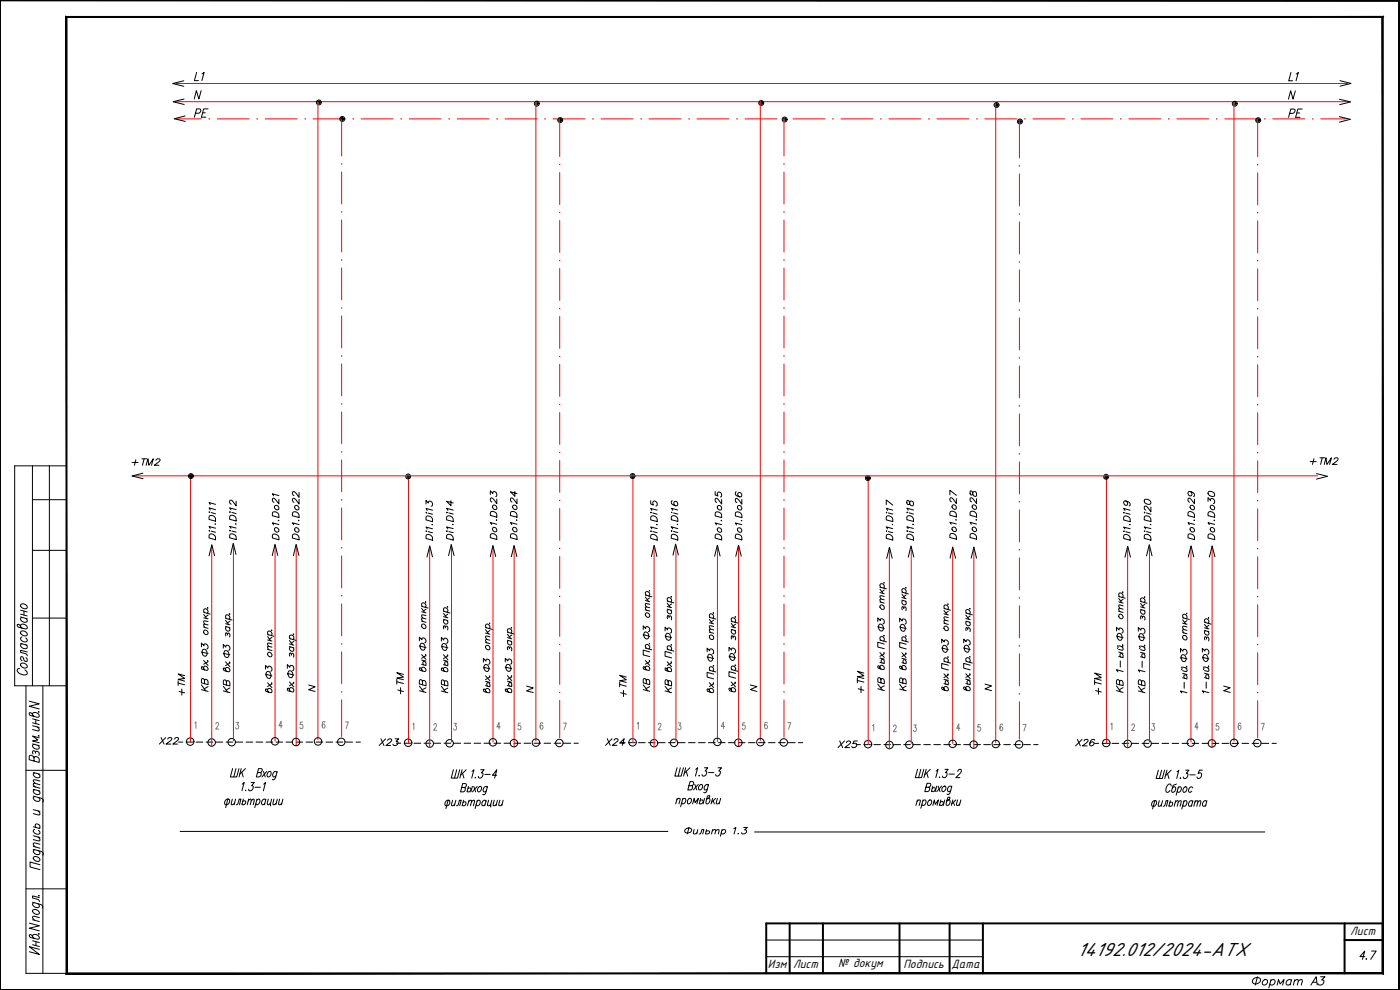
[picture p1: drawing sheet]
<svg xmlns="http://www.w3.org/2000/svg" width="420mm" height="297mm" viewBox="0 0 420 297" stroke-linecap="round" stroke-linejoin="round" font-family="sans-serif">
<defs><g id="words">
<text font-size="7.1" x="374.6" y="297.7">Формат А3</text>
<text font-size="6.2" x="323.3" y="286.9">14192.012/2024-АТХ</text>
<g font-size="5.7">
<text x="57.1" y="25.4">L1</text>
<text x="385.6" y="25.4">L1</text>
<text x="57.1" y="36.3">PE</text>
<text x="385.6" y="36.3">PE</text>
<text x="406.8" y="288.9">4.7</text>
</g>
<g font-size="5.3">
<text x="84.7" y="163.3" transform="rotate(-90 84.7 163.3)">Do1.Do21</text>
<text x="90.7" y="163.3" transform="rotate(-90 90.7 163.3)">Do1.Do22</text>
<text x="223.7" y="163.3" transform="rotate(-90 223.7 163.3)">Do1.Do26</text>
<text x="359.5" y="163" transform="rotate(-90 359.5 163)">Do1.Do29</text>
<text x="365.5" y="163" transform="rotate(-90 365.5 163)">Do1.Do30</text>
<text x="56.4" y="209.9" transform="rotate(-90 56.4 209.9)">+TM</text>
<text x="91.4" y="208.8">N</text>
<text x="122.1" y="209.5" transform="rotate(-90 122.1 209.5)">+TM</text>
<text x="294.2" y="208.5">N</text>
<text x="112.5" y="225.1">X23</text>
<text x="321.7" y="225.1">X26</text>
</g>
<g font-size="4.9">
<text x="38.5" y="140.8">+TM2</text>
<text x="391.9" y="140.4">+TM2</text>
<text x="130.5" y="163.3" transform="rotate(-90 130.5 163.3)">Di1.Di13</text>
<text x="149.9" y="163" transform="rotate(-90 149.9 163)">Do1.Do23</text>
<text x="155.9" y="163" transform="rotate(-90 155.9 163)">Do1.Do24</text>
<text x="204.3" y="163.3" transform="rotate(-90 204.3 163.3)">Di1.Di16</text>
<text x="217.3" y="163.3" transform="rotate(-90 217.3 163.3)">Do1.Do25</text>
<text x="287.9" y="163" transform="rotate(-90 287.9 163)">Do1.Do27</text>
<text x="293.9" y="163" transform="rotate(-90 293.9 163)">Do1.Do28</text>
<text x="260" y="209.2" transform="rotate(-90 260 209.2)">+TM</text>
<text x="331.3" y="209.5" transform="rotate(-90 331.3 209.5)">+TM</text>
<text x="366.2" y="208.8">N</text>
<text x="188.7" y="210.3" transform="rotate(-90 188.7 210.3)">+TM</text>
<text x="46.6" y="224.4">X22</text>
<text x="180.6" y="224.7">X24</text>
<text x="250.1" y="225.4">X25</text>
</g>
<g font-size="4">
<text x="405.2" y="280.7">Лист</text>
<text x="230.4" y="290.6">Изм</text>
<text x="238" y="290.6">Лист</text>
<text x="251.5" y="290.2">№ докум</text>
<text x="271.1" y="290.6">Подпись</text>
<text x="285.5" y="290.4">Дата</text>
</g>
</g></defs>
<!-- layer: 0 -->
<g fill="#000" stroke="#000" stroke-width=".3">
<path d="M0 .2h419.8zM0 .2h419.9z"/>
<path d="M419.8 .2v296.7zM419.9 .2v296.8z"/>
<path d="M.1 .2l-.1 296.8zM0 .2v296.8z"/>
<path d="M19.8 4.9v287.3l.3-.3zM19.8 4.9l.3 .3v286.7zM19.8 4.9l.3 .3 395-.3zM20.1 5.2l395-.3-.3 .3zM415.1 4.9l-.3 .3 .3 287zM414.8 5.2l.3 287-.3-.3zM19.8 292.2h395.3l-.3-.3zM19.8 292.2l.3-.3h394.7z"/>
<path d="M.1 296.9l419.8 .1zM.1 296.9l419.8 .1z"/>
</g>
<!-- layer: RAMKA -->
<g fill="none" stroke="#000" stroke-width=".3">
<path d="M6.2 187.9v-.3a1.13 1.13 0 0 1 1.3-.2 1.13 1.13 0 0 1 .5 1.2l-.4 .1-2.1-.5-.3-.8 .4-.1 1 1.2M6.2 193.1l2 .5M6.2 185.1l2 .6M6.2 183.1l2 .5M6.2 184.3l2 .5M6.3 199.1a1.15 1.15 0 0 1 1.3 0 1.15 1.15 0 0 1 .4 1.2 1.15 1.15 0 0 1-1.2 0 1.15 1.15 0 0 1-.5-1.2zM6.3 189.4a1.15 1.15 0 0 1 1.3 .1 1.15 1.15 0 0 1 .4 1.2 1.15 1.15 0 0 1-1.2-.1 1.15 1.15 0 0 1-.5-1.2zM6.3 181.3a1.15 1.15 0 0 1 1.3 0 1.15 1.15 0 0 1 .4 1.2 1.15 1.15 0 0 1-1.2 0 1.15 1.15 0 0 1-.5-1.2zM6.6 193.2l-.3 .1a1.13 1.13 0 0 0 .6 1.2 1.13 1.13 0 0 0 1.3-.2l-.5-.9M6.6 191.1l-.3 .1a1.11 1.11 0 0 0 .5 1.3 1.11 1.11 0 0 0 1.4-.2l-.5-.9M6.6 185.2l-.3 .2a1.13 1.13 0 0 0 .6 1.2 1.13 1.13 0 0 0 1.3-.2l-.5-.9M7.2 183.3v1.2"/>
<path d="M7.7 197.3a.76 .76 0 0 1 .3 1.2l-.7-.2-.4-1.1-.6-.2a.77 .77 0 0 0 .3 1.2M8.2 195.6l-2-.5v.6l1.8 .6 .2 .5M5.9 200.6h-.3a.79 .79 0 0 0-.4 .9 .79 .79 0 0 0 .7 .6l1.1 .4 1-.2a.9 .9 0 0 0-.5-1.3M8.8 210.4l3 .8-3 .7 3 .8M9.8 214.4v-.3a1.11 1.11 0 0 1 1.3-.2 1.11 1.11 0 0 1 .5 1.2l-.4 .1-2.1-.5-.3-.5 .1-.3a1 1 0 0 1 1 .8l.3 .3M9.8 217.7l2 .6M9.8 215.7l2 .5M9.8 216.9l2 .5M10.8 216v1.2M11.2 218.1l.6 .7-.2 .5-1.8-.4M11.6 213.5v.2l-.1-.1M9.8 223.2l2 .5"/>
<path d="M10 238.9l2.3 .6a.84 .84 0 0 1 .7 .9l-.1 .2M10 236.8l2 .5M10 236l2 .5M10 231.8l2 .5M10.2 227.4l-.6-.7-.5-.1-.3 .4v1l3 .8-.2-1.4-.8-.4-.6 .4v.9M10.2 223.3l-.3 .2a1.13 1.13 0 0 0 .6 1.1 1.13 1.13 0 0 0 1.3-.1v-.4l-.5-.5M10.4 239l-.4 .3a1.23 1.23 0 0 0 2 .8l-.1-.5-.3-.3M10.4 236.9l-.4 .4a1.23 1.23 0 0 0 2 .8l-.1-.6-.3-.2M10.4 231.9l-.4 .3a1.23 1.23 0 0 0 2 .9v-.4l-.4-.5M10.6 225.7l.6-.3a.8 .8 0 0 1 .4 1.3M10.6 226l-.1-.6-.6-.1v.9M11.6 220.7v.2l-.1-.1"/>
<path d="M11.8 221.4l-2-.6 1.5 1.2-1.5 .3 2 .6M12 235.4l-1.8-.4-.2 .4 .6 .7M12 234.3l-1.8-.3-.2 .3 .6 .8M10 257.3a1.13 1.13 0 0 1 1.3-.2 1.13 1.13 0 0 1 .6 1.2l-1.1 .1-.8-.8zM10 254.8l2.3 .6a.84 .84 0 0 1 .7 1l-.1 .2M10 253.9l2 .6M10 250.8l2 .5M10 248.1l2 .5M10 242.9l2 .5M10.4 254.9l-.4 .4a1.19 1.19 0 0 0 .7 1 1.19 1.19 0 0 0 1.3-.2l-.4-.8M10.4 248.8l-.2 .1a1.08 1.08 0 0 0 .5 1.3 1.08 1.08 0 0 0 1.3-.2l-.4-.9M10.8 248.3a.64 .64 0 0 1-.1-1 .64 .64 0 0 1 1 .2l.3 .3-.3 .7"/>
<path d="M11.4 251.1l.6 .7-.1 .5-1.9-.4M11.4 243.3l.6 .7-.1 .5-1.9-.4M12 259.4l-3-.8v1.5l3 .8M12 253.3l-1.8-.4-.2 .5 .6 .7M8.8 277l3 .8-3 .7 3 .8M9.8 270.7l2.7 .9 .3 .3-.1 .5M9.8 276l2 .5M9.9 273a1.11 1.11 0 0 1 1.3 0 1.11 1.11 0 0 1 .4 1.2l-.9 .1a.89 .89 0 0 1-.8-1.3zM10.2 270.8l-.4 .3a1.23 1.23 0 0 0 .7 1.1 1.23 1.23 0 0 0 1.3-.2l-.4-.9M11.6 268.6l.2 .2-.3-.1M11.8 275.3l-1.9-.4-.1 .5 .6 .7M11.8 269.3l-2-.5v.6l1.8 .6 .2 .5"/>
<path d="M9.8 281v-.3a1.26 1.26 0 0 1 2 .8l-.6 .3-2.1-.6-.3-.4 .1-.4a1 1 0 0 1 1 .8l.3 .3M9.8 282.3l2 .5M9.8 283.4l2 .6M10.8 282.6v1.1M11.6 280.1l.2 .1h-.3M11.8 284.8l-3-.8 3 2.4-3-.8"/>
</g>
<!-- layer: 0 -->
<g fill="none" stroke="#000" stroke-width=".3">
<path d="M60.4 27.2l-.7 2.5-.8-2.5-.6 2.5M388.7 27.2l-.6 2.5-.8-2.5-.6 2.5M9.7 139.8v66M14.8 139.8v66M19.9 139.8h-15.5v66h15.5M9.7 149.9h10.2M62.7 159.2h.2zM62.7 153.6l.2 .1zM62.8 154.8a1.29 1.29 0 0 1 1.5 .2 1.29 1.29 0 0 1 .4 1.4l-2-.5zM63.4 159.4l1.3 .3M63.4 153.8l1.3 .4M64.6 157.2l.1 .1-.2-.1"/>
<path d="M64.7 158.5l-2-.5 .4 .6M64.7 152.9l-2-.5 .4 .6M64.7 151.3l-2-.5 .4 .6M68.9 159.2h.2zM68.9 153.6h.2zM69 154.8a1.25 1.25 0 0 1 1.5 .1 1.25 1.25 0 0 1 .4 1.4l-2-.5zM69.6 159.3l1.3 .4M69.6 153.7l1.3 .4M70.8 157.1v.2l-.1-.1M70.9 158.4l-2-.5 .4 .6M70.9 152.9l-2-.5 .4 .6M70.9 150.4v1.4l-1.2-1.6-.4-.1a.66 .66 0 0 0-.4 .6 .66 .66 0 0 0 .5 .6"/>
<path d="M134 159.3l.2 .1zM134 153.7l.2 .1zM134.1 155a1.31 1.31 0 0 1 1.5 .1 1.31 1.31 0 0 1 .4 1.4l-2-.5zM134.7 159.5l1.3 .3M134.7 153.9l1.3 .3M135.3 150.2v1.6l-1.3-1.4 2 .5M135.9 157.3l.1 .1-.2-.1M136 158.6l-2-.5 .4 .6M136 153.1l-2-.6 .4 .6M195.3 159.3l.2 .1zM195.3 150.2v1l.8 .3-.1-.1a.7 .7 0 0 1 .4-1.1 .7 .7 0 0 1 .8 .9l-.1 .5-.3 .1M195.4 153.7v.2z"/>
<path d="M195.5 154.8a1.34 1.34 0 0 1 1.7 1.7l-1.9-.5v-.7zM195.9 159.5l1.3 .3M195.9 153.9l1.3 .4M197.1 157.3v.2v-.1M197.2 158.6l-1.9-.5 .3 .6M197.2 153.1l-1.9-.5 .3 .5M266 159.3l.1 .1zM266 153.7l.1 .1zM266 151.4v-1.4l1.9 1.5M266.1 155a1.29 1.29 0 0 1 1.4 .1 1.29 1.29 0 0 1 .4 1.4l-1.9-.5zM266.6 159.5l1.3 .3M266.6 153.9l1.3 .3"/>
<path d="M267.8 157.3v.2v-.2M267.9 158.6l-1.9-.5 .4 .6M267.9 153.1l-1.9-.6 .4 .6M272.2 159.3h.2zM272.2 153.7h.2zM272.2 154.9a1.31 1.31 0 0 1 1.5 .1 1.31 1.31 0 0 1 .5 1.4l-2-.5zM272.2 150.2v1l.4 .2h.2l.5-1a.77 .77 0 0 1 .8 .5 .77 .77 0 0 1-.3 .9l-.7-.5-.3-.9zM272.8 159.5l1.4 .3M272.8 153.9l1.4 .3M274 157.3l.2 .1-.3-.1M274.2 158.6l-2-.5 .3 .6M274.2 153l-2-.5 .3 .6"/>
<path d="M337.2 159.3l.2 .1zM337.2 153.8h.2zM337.3 155a1.29 1.29 0 0 1 1.5 .1 1.29 1.29 0 0 1 .4 1.4l-2-.5zM337.9 150.3a.66 .66 0 0 1 .5 .7 .66 .66 0 0 1-.6 .6l-.5-.4v-.7a1.17 1.17 0 0 1 1.3 0 1.17 1.17 0 0 1 .5 1.3h-.2M337.9 159.5l1.3 .4M337.9 154l1.3 .3M339.1 157.3v.2l-.1-.1M339.2 158.7l-2-.6 .4 .6M339.2 153.1l-2-.5 .4 .6M343.4 159.3l.2 .1zM343.4 153.7l.2 .1zM343.5 155a1.31 1.31 0 0 1 1.5 .1 1.31 1.31 0 0 1 .4 1.4l-2-.5z"/>
<path d="M343.5 149.9a1.17 1.17 0 0 1 1.3 .1 1.17 1.17 0 0 1 .5 1.2 1.17 1.17 0 0 1-1.3 0 1.17 1.17 0 0 1-.5-1.3zM344.1 159.5l1.3 .3M344.1 153.9l1.3 .4M345.3 157.3l.1 .1-.2-.1M345.4 158.6l-2-.5 .4 .6M345.4 152.1v1.5l-.9-1.3-.7-.5a.66 .66 0 0 0-.4 .7 .66 .66 0 0 0 .5 .6M9.7 165.1h10.2M62.8 160.4a1.27 1.27 0 0 1 1.5 .1 1.27 1.27 0 0 1 .4 1.5l-2-.6zM69 160.4a1.28 1.28 0 0 1 1.5 .1 1.28 1.28 0 0 1 .4 1.4l-2-.5zM134.1 160.6a1.28 1.28 0 0 1 1.5 0 1.28 1.28 0 0 1 .4 1.4l-2-.5zM193.7 179.1l.9 1.3M193.7 178.5l1.9 .6"/>
<path d="M194 178.6a.65 .65 0 0 1-.1-1.1 .65 .65 0 0 1 1 .5l.1 .5-.3 .3M194.9 177.2v.2l-.1-.2M195 179.4l-.8 .5M195.4 160.6a1.27 1.27 0 0 1 1.5 0 1.27 1.27 0 0 1 .3 1.5l-1.9-.6zM201.5 179v.2l-.1-.1M264.1 177.8l1.3 .4M264.1 176.8l.9 1.2M264.1 176.2l2 .5M264.4 176.3a.63 .63 0 0 1-.1-1.1 .63 .63 0 0 1 1 .4l.1 .5-.3 .4M265.3 174.8v.2l-.1-.1M265.4 180l-1.2-.3-.1 .4 .4 .6M265.4 179l-1.2-.3-.1 .4 .4 .6"/>
<path d="M265.4 177l-.7 .5M266.2 160.4a1.34 1.34 0 0 1 1.7 1.6l-1.9-.5v-.7zM270.7 179.3l1.2 .3M270.7 178.3l.9 1.2M270.7 177.7l1.9 .5M270.9 177.7l-.2-.4a.7 .7 0 0 1 1.1-.5 .7 .7 0 0 1-.1 1.2M271.9 176.3v.2l-.1-.2M271.9 178.5l-.7 .5M272.2 160.5a1.29 1.29 0 0 1 1.5 .1 1.29 1.29 0 0 1 .5 1.4l-2-.5zM335.7 179.6l1 1.2M335.7 179l2 .5M336 179.1a.63 .63 0 0 1-.1-1.1 .63 .63 0 0 1 1 .4 .56 .56 0 0 1-.1 .9"/>
<path d="M336.9 177.6l.2 .1h-.3M337.1 179.8l-.8 .5M337.3 160.6a1.26 1.26 0 0 1 1.5 .1 1.26 1.26 0 0 1 .4 1.4l-2-.5zM343.5 160.6a1.29 1.29 0 0 1 1.5 0 1.29 1.29 0 0 1 .4 1.5l-2-.6zM343.5 179.1v.2l-.1-.2M9.7 185.4h10.2M60.5 194.1v-1.2l.7 .8v-.3a.77 .77 0 0 1 1.1 .2 .77 .77 0 0 1-.2 1.1M60.5 195.6l1.9 .5M60.8 195a1.02 1.02 0 0 1 1.3 .3 1.02 1.02 0 0 1 0 1.2 .8 .8 0 0 1-1 .2 .8 .8 0 0 1-.4-.8zM61.1 198.2l1.3 1.5M61.1 188.2l1.3 .3M61.1 185.4l1.3 .3"/>
<path d="M61.1 184.3l1 1.3M61.1 183.7l2 .6M61.2 189.2a.74 .74 0 0 1 1 .1 .74 .74 0 0 1-.1 1.1l-.7-.2-.3-.5zM61.4 183.8a.63 .63 0 0 1-.1-1.1 .63 .63 0 0 1 1 .4 .56 .56 0 0 1-.2 .9M62.3 198.2l.1 .2-.2-.1M62.3 182.3l.1 .1h-.2M62.4 187.5l-1.2-.2-.1 .3 .4 .7M62.4 186.5l-1.2-.2-.1 .4 .4 .6M62.4 198.5l-1.3 .8M62.4 184.6l-.7 .5M67 194.5v-1.1l.8 .8v-.3a.75 .75 0 0 1 1.1 .1 .75 .75 0 0 1-.3 1.1M67 196l2 .5"/>
<path d="M67.4 195.4a1.05 1.05 0 0 1 1.3 .6 1.05 1.05 0 0 1-.5 1.3 1.33 1.33 0 0 1-.8-1.9zM67.7 198.6l1.3 1.5M67.7 187.9l1.3 .4M67.7 187.1l1.3 .4M67.7 186.1l.9 1.3M67.7 185.5l1.9 .5M67.9 188a.71 .71 0 0 0 0 1.2 .71 .71 0 0 0 1.1-.5l-.3-.5M67.9 185.6a.63 .63 0 0 1 0-1.1 .63 .63 0 0 1 1 .4l.1 .6-.3 .3M68.2 190.2l.2-.2 .4 .1 .2 .3-.1 .7M68.2 190.5v-.5l-.4-.1v.9M68.9 198.6l.1 .1h-.2M68.9 184.1l.1 .2-.2-.1"/>
<path d="M69 199l-1.3 .7M69 186.4l-.8 .5M80.3 194.8l1.3 .4M80.3 192l1.3 .3M80.3 191l.9 1.3M80.3 190.4l2 .5M80.6 190.5a.65 .65 0 0 1-.1-1.1 .65 .65 0 0 1 1 .4l.1 .6-.3 .3M81.5 189v.2l-.1-.1M81.6 194.2l-1.2-.2-.1 .3 .4 .6M81.6 193.2l-1.2-.3-.1 .4 .4 .7M81.6 191.2l-.7 .6M86.9 194l1.3 .4"/>
<path d="M86.9 193.2l1.3 .4M86.9 192.2l.9 1.2M86.9 191.6l2 .5M87.2 194.1a.7 .7 0 0 0-.1 1.2 .7 .7 0 0 0 1.1-.5l-.3-.5M87.2 191.7a.63 .63 0 0 1-.1-1.1 .63 .63 0 0 1 1 .4l.1 .5-.3 .4M87.5 196.3l.3-.3 .2 .2 .1 1M87.5 196.6l-.2-.5-.3-.2v1M88.1 190.2v.2l-.1-.1M88.2 192.4l-.7 .5M125.9 192.3v-1.1l.7 .8v-.3a.75 .75 0 0 1 1.1 .1 .75 .75 0 0 1-.2 1.1M125.9 193.8l1.9 .5M126.2 193.2a1.01 1.01 0 0 1 1.2 .3 1.01 1.01 0 0 1 .1 1.2 .79 .79 0 0 1-1 .3 .79 .79 0 0 1-.4-1z"/>
<path d="M126.5 199.3l1.3 .4M126.5 198l1.3 .4M126.5 196.4l1.3 1.5M126.5 186.4l1.3 .3M126.5 183.5l1.3 .4M126.5 182.5l1 1.3M126.5 181.9l2 .5M126.8 182a.63 .63 0 0 1-.1-1 .63 .63 0 0 1 1 .3l.1 .6-.2 .3M127.1 199.5l-.2-.7a.47 .47 0 0 1 .5-.4 .47 .47 0 0 1 .4 .6l-.2 .6M127.7 196.4l.1 .1h-.2M127.7 180.5l.1 .2-.2-.1M127.8 185.7l-1.2-.2-.1 .4 .4 .6"/>
<path d="M127.8 184.7l-1.2-.2-.1 .4 .4 .5M127.8 196.8l-1.3 .7M127.8 182.8l-.7 .5M132.5 192.3v-1.1l.7 .9v-.4a.77 .77 0 0 1 1.1 .2 .77 .77 0 0 1-.3 1.1M132.5 193.9l1.9 .5M132.8 193.2a1.05 1.05 0 0 1 1.3 .7 1.05 1.05 0 0 1-.5 1.3 1.33 1.33 0 0 1-.8-2zM133.1 199.4l1.3 .4M133.1 198.1l1.3 .3M133.1 196.5l1.3 1.4M133.1 185.8l1.3 .4M133.1 185l1.3 .4M133.1 184l.9 1.3"/>
<path d="M133.1 183.4l1.9 .5M133.4 185.9a.7 .7 0 0 0-.1 1.2 .7 .7 0 0 0 1.1-.5l-.3-.5M133.4 183.5a.65 .65 0 0 1-.1-1.1 .65 .65 0 0 1 1 .4l.1 .6-.3 .3M133.6 199.5l-.1-.6a.47 .47 0 0 1 .5-.4 .47 .47 0 0 1 .4 .5l-.2 .7M133.6 188.1l.4-.3 .3 .3v.9M133.6 188.4l-.2-.7a.66 .66 0 0 0-.2 1M134.3 196.5v.2l-.1-.1M134.3 182v.2l-.1-.1M134.4 196.8l-1.3 .8M134.4 184.3l-.8 .5M145.1 198.7v-1.1l.7 .8v-.3a.75 .75 0 0 1 1.2 .1 .75 .75 0 0 1-.4 1.1M145.5 199.5a1.07 1.07 0 0 1 1.2 .6 1.07 1.07 0 0 1-.3 1.4 1.19 1.19 0 0 1-1.1-.7 1.19 1.19 0 0 1 .2-1.3z"/>
<path d="M145.7 192.8l1.3 .3M145.7 189.9l1.3 .4M145.7 188.9l.9 1.3M145.7 188.3l2 .5M146 188.4a.6 .6 0 0 1-.2-1 .6 .6 0 0 1 1 .1l.2 .4-.2 .7M146.9 186.9l.1 .2-.1-.1M147 192.1l-1.2-.2-.1 .4 .4 .6M147 191.1l-1.2-.2-.1 .3 .4 .6M147 189.2l-.7 .5M151.6 198.6v-1.1l.8 .8v-.3a.75 .75 0 0 1 1.1 .1 .75 .75 0 0 1-.3 1.1M152 199.5a1.01 1.01 0 0 1 1.2 .3 1.01 1.01 0 0 1 0 1.3 .81 .81 0 0 1-.9 .2 .81 .81 0 0 1-.5-.9zM152.3 192.1l1.3 .4"/>
<path d="M152.3 191.3l1.3 .4M152.3 190.3l.9 1.2M152.3 189.7l2 .5M152.6 192.2a.7 .7 0 0 0-.1 1.2 .7 .7 0 0 0 1.1-.5l-.3-.5M152.6 189.8a.63 .63 0 0 1-.1-1.1 .63 .63 0 0 1 1 .4l.1 .5-.3 .4M152.9 194.4l.1-.3 .4 .2 .1 1M152.9 194.7l-.1-.5-.4-.1v.9M153.5 188.3v.2l-.1-.1M153.6 190.5l-.7 .5M193 188.9v-1.1l.8 .8v-.3a.75 .75 0 0 1 1.1 .1 .75 .75 0 0 1-.3 1.1M193 190.4l2 .6M193.4 189.8a1 1 0 0 1 1.2 .3 1 1 0 0 1 0 1.2 .79 .79 0 0 1-1 .3 .79 .79 0 0 1-.4-.9z"/>
<path d="M193.7 198.2l1.3 1.4M193.7 194.4l1.9 .6M193.7 183l1.3 .3M193.7 180.2l1.3 .3M193.8 184.1a.7 .7 0 0 1 1 .1 .7 .7 0 0 1-.4 1l-.6-.5zM194 194.5a.6 .6 0 0 1-.3-.9 .6 .6 0 0 1 1 0l.3 .5-.3 .6M194.9 198.2v.2l-.1-.1M194.9 193v.2l-.1-.1M195 195.6l-2-.5v1.4l2 .5M195 182.4l-1.2-.3-.1 .4 .4 .6M195 181.3l-1.2-.2-.1 .4 .4 .6M195 198.5l-1.3 .8"/>
<path d="M199.6 189.3v-1.1l.7 .8v-.3a.77 .77 0 0 1 1.2 .1 .77 .77 0 0 1-.3 1.1M199.6 190.8l1.9 .5M200 190.2a.97 .97 0 0 1 1.1 .2 .97 .97 0 0 1 .2 1.1 .72 .72 0 0 1-.8 .6 .72 .72 0 0 1-.6-.7l-.1-.7zM200.2 198.6l1.3 1.5M200.2 194.8l2 .6M200.2 182.8l1.3 .3M200.2 182l1.3 .3M200.2 181l1 1.2M200.2 180.4l2 .5M200.5 194.9a.61 .61 0 0 1-.2-1 .61 .61 0 0 1 1 .1l.2 .5-.2 .6M200.5 182.9a.71 .71 0 0 0 0 1 .71 .71 0 0 0 1-.1l-.2-.7M200.5 180.4a.61 .61 0 0 1-.2-.9 .61 .61 0 0 1 1 0l.2 .5-.2 .6"/>
<path d="M200.8 185.1l.2-.3 .4 .1 .1 1.1M200.8 185.4l-.3-.7a.66 .66 0 0 0-.2 1M201.5 198.6v.2l-.1-.1M201.5 193.4v.2l-.1-.1M201.5 196l-1.9-.6v1.5l1.9 .5M201.5 198.9l-1.3 .8M201.5 181.2l-.7 .5M212.2 195.6v-1.1l.8 .8v-.3a.75 .75 0 0 1 1.1 .1 .75 .75 0 0 1-.3 1.1M212.2 197.1l2 .5M212.6 196.5a1.01 1.01 0 0 1 1.2 .3 1.01 1.01 0 0 1 0 1.2 .79 .79 0 0 1-1 .3 .79 .79 0 0 1-.4-1zM212.9 189.7l1.3 .3M212.9 186.8l1.3 .4"/>
<path d="M212.9 185.8l.9 1.3M212.9 185.2l1.9 .5M213.1 185.3a.6 .6 0 0 1-.1-.9 .6 .6 0 0 1 .9 0l.3 .5-.3 .6M214.1 199.7v.2l-.1-.1M214.1 183.8v.3l-.1-.2M214.2 189l-1.2-.2-.1 .4 .3 .6M214.2 188l-1.2-.2-.1 .4 .3 .6M214.2 186.1l-.8 .5M218.8 195.4v-1.1l.7 .8v-.4a.77 .77 0 0 1 1.2 .2 .77 .77 0 0 1-.3 1.1M218.8 196.9l2 .5M219.2 196.2a1.05 1.05 0 0 1 1.2 .7 1.05 1.05 0 0 1-.5 1.3 1.33 1.33 0 0 1-.7-2zM219.5 188.8l1.3 .4"/>
<path d="M219.5 188l1.3 .4M219.5 187l.9 1.3M219.5 186.4l1.9 .5M219.7 188.9a.69 .69 0 0 0 0 1.2 .69 .69 0 0 0 1.1-.5l-.3-.5M219.7 186.5a.63 .63 0 0 1-.1-1.1 .63 .63 0 0 1 1 .4l.2 .6-.3 .3M220 191.1l.2-.2 .4 .1 .2 .3-.2 .7M220 191.4l-.1-.5-.4-.1v.9M220.6 199.5l.2 .1h-.2M220.6 185l.2 .2-.2-.1M220.8 187.3l-.8 .5M263.4 186.5v-1.1l.8 .8v-.3a.74 .74 0 0 1 1.1 .2 .74 .74 0 0 1-.3 1M263.4 188l2 .6"/>
<path d="M264 187.3a1.11 1.11 0 0 1 1.1 .8 1.11 1.11 0 0 1-.6 1.2 1.25 1.25 0 0 1-.5-2zM264.1 198.7l1.3 .4M264.1 197.4l1.3 .4M264.1 195.8l1.3 1.5M264.1 192.1l2 .5M264.1 180.6l1.3 .4M264.4 192.1a.63 .63 0 0 1-.1-1 .63 .63 0 0 1 1 .4l.1 .5-.3 .3M264.4 181.5a.7 .7 0 0 1 1 .5 .7 .7 0 0 1-.7 .8l-.5-.4a.53 .53 0 0 1 .2-.9zM264.7 198.9l-.2-.8 .3-.3 .6 .6-.2 .6M265.3 195.8v.2l-.1-.1M265.3 190.7v.2l-.1-.2M265.4 193.2l-2-.5v1.4l2 .5"/>
<path d="M265.4 196.2l-1.3 .7M270 186.6v-1.1l.8 .8v-.3a.75 .75 0 0 1 1.1 .1 .75 .75 0 0 1-.3 1.1M270 188.1l1.9 .5M270.4 187.5a1.01 1.01 0 0 1 1.2 .3 1.01 1.01 0 0 1 0 1.2 .79 .79 0 0 1-1 .3 .79 .79 0 0 1-.4-.9zM270.7 198.8l1.2 .4M270.7 197.5l1.2 .4M270.7 195.9l1.2 1.4M270.7 192.1l1.9 .5M270.7 180.1l1.2 .4M270.9 192.2a.63 .63 0 0 1 0-1 .63 .63 0 0 1 1 .3v.6l-.2 .3M270.9 180.2a.7 .7 0 0 0 0 1.2 .7 .7 0 0 0 1-.6l-.2-.4M271.2 199l-.2-.7a.47 .47 0 0 1 .6-.4 .47 .47 0 0 1 .3 .5l-.1 .7"/>
<path d="M271.2 182.4l.2-.3 .4 .1 .1 1M271.2 182.7l-.1-.6-.3-.1v1M271.9 195.9v.2l-.1-.1M271.9 190.7v.3l-.1-.2M271.9 193.3l-1.9-.5v1.4l1.9 .5M271.9 196.2l-1.2 .8M282.6 192.9v-1.1l.8 .8v-.3a.75 .75 0 0 1 1.1 .1 .75 .75 0 0 1-.3 1.1M282.6 194.4l2 .5M283 193.8a1.01 1.01 0 0 1 1.2 .3 1.01 1.01 0 0 1 0 1.3 .79 .79 0 0 1-1 .2 .79 .79 0 0 1-.4-.9zM283.3 198.4l1.9 .6M283.3 187l1.3 .4M283.3 184.2l1.3 .3"/>
<path d="M283.3 183.2l.9 1.2M283.3 182.6l1.9 .5M283.6 198.5a.65 .65 0 0 1-.1-1.1 .65 .65 0 0 1 1 .5l.1 .5-.3 .3M283.6 182.6a.63 .63 0 0 1-.1-1.1 .63 .63 0 0 1 1 .5l.1 .5-.3 .3M284.5 197v.3l-.1-.2M284.5 181.2v.2l-.1-.1M284.6 199.6l-2-.5v1.4l2 .5M284.6 186.3l-1.2-.2-.1 .4 .4 .6M284.6 185.3l-1.2-.2-.1 .4 .4 .6M284.6 183.4l-.8 .5M289.2 192.9v-1.1l.7 .8v-.3a.75 .75 0 0 1 1.2 .1 .75 .75 0 0 1-.3 1.1M289.2 194.4l2 .5"/>
<path d="M289.6 193.8a1 1 0 0 1 1.2 .3 1 1 0 0 1 0 1.2 .79 .79 0 0 1-1 .3 .79 .79 0 0 1-.4-1zM289.9 198.4l1.9 .6M289.9 186.4l1.3 .3M289.9 185.6l1.3 .3M289.9 184.6l.9 1.2M289.9 183.9l1.9 .6M290.2 198.5l-.3-.3a.62 .62 0 0 1 .4-.9 .62 .62 0 0 1 .8 .5l.1 .6-.3 .3M290.2 186.4a.7 .7 0 0 0-.1 1.2 .7 .7 0 0 0 1.1-.5l-.3-.5M290.2 184a.6 .6 0 0 1-.3-.9 .6 .6 0 0 1 1 0l.3 .5-.3 .6M290.4 188.6l.4-.3 .2 .2 .1 1M290.4 189l-.1-.6-.4-.1v.9M291.1 197v.2l-.1-.1"/>
<path d="M291.1 182.5v.2l-.1-.1M291.2 199.6l-2-.6v1.5l2 .5M291.2 184.8l-.8 .5M335.1 189.3v-1.1l.7 .8v-.3a.75 .75 0 0 1 1.1 .1 .75 .75 0 0 1-.2 1.1M335.1 190.8l2 .6M335.4 193.7l.1 .4-.1 .4M335.4 190.2a1.01 1.01 0 0 1 1.3 .3 1.01 1.01 0 0 1 0 1.3 .79 .79 0 0 1-1 .2 .79 .79 0 0 1-.4-.9zM335.7 197l1.4 .3M335.7 195.7l1.4 .3M335.7 193.7l1.4 .4M335.7 183.4l1.4 .4M335.7 180.6l1.4 .4"/>
<path d="M335.8 184.5a.69 .69 0 0 1 1.1 .2 .69 .69 0 0 1-.4 1l-.7-.5zM336.2 198.3v1.8M336.3 197.1l-.2-.3 .2-.7a.69 .69 0 0 1 .7 .4 .69 .69 0 0 1-.2 .8M336.7 194l.4 .6-.2 .5-1.2-.3M336.9 193.4l.2 .2-.3-.1M337.1 182.8l-1.3-.3-.1 .4 .4 .6M337.1 181.8l-1.3-.3-.1 .4 .4 .6M341.6 189.4v-1.1l.8 .8v-.3a.75 .75 0 0 1 1.1 .1 .75 .75 0 0 1-.3 1.1M341.6 190.9l2 .5M341.9 193.8l.2 .4-.2 .4M342 190.3a1.01 1.01 0 0 1 1.2 .3 1.01 1.01 0 0 1 0 1.2 .79 .79 0 0 1-.9 .3 .79 .79 0 0 1-.5-.9zM342.3 197l1.3 .4"/>
<path d="M342.3 195.7l1.3 .4M342.3 193.8l1.3 .4M342.3 182.9l1.3 .3M342.3 182.1l1.3 .3M342.3 181l.9 1.3M342.3 180.5l2 .5M342.6 183a.7 .7 0 0 0-.1 1.1 .7 .7 0 0 0 1.1-.5l-.3-.4M342.6 180.5l-.2-.2a.62 .62 0 0 1 .3-.9 .62 .62 0 0 1 .8 .5l.1 .5-.3 .3M342.8 198.4v1.8M342.9 197.2l-.2-.7a.48 .48 0 0 1 .5-.4 .48 .48 0 0 1 .4 .6l-.2 .6M342.9 185.2l.3-.3 .3 .3v.8M342.9 185.4l-.3-.6a.66 .66 0 0 0-.2 .9"/>
<path d="M343.2 194l.4 .7-.1 .4-1.2-.2M343.5 193.5v.2l-.1-.1M343.6 181.3l-.7 .5M354.3 195.7v-1.1l.7 .8v-.3a.76 .76 0 0 1 1.2 .1 .76 .76 0 0 1-.3 1.1M354.3 197.2l1.9 .5M354.8 196.5a1.11 1.11 0 0 1 1.1 .8 1.11 1.11 0 0 1-.5 1.2 1.22 1.22 0 0 1-.6-2zM354.9 189.8l1.3 .3M354.9 187l1.3 .3M354.9 186l1 1.2M354.9 185.4l2 .5M355.2 185.4a.61 .61 0 0 1-.2-.9 .61 .61 0 0 1 1 0l.2 .5-.2 .6M356.2 199.8v.3l-.1-.2"/>
<path d="M356.2 184l-.1 .1M356.2 189.1l-1.2-.2-.1 .4 .4 .6M356.2 188.1l-1.2-.2-.1 .4 .4 .6M356.2 186.2l-.7 .5M360.8 195.7v-1.2l.8 .9v-.3a.75 .75 0 0 1 1.1 .1 .75 .75 0 0 1-.2 1.1M360.8 197.2l2 .5M361.2 196.6a1.01 1.01 0 0 1 1.2 .3 1.01 1.01 0 0 1 .1 1.2 .81 .81 0 0 1-1 .2 .81 .81 0 0 1-.5-.9zM361.5 189.2l1.3 .3M361.5 188.4l1.3 .3M361.5 187.4l1 1.2M361.5 186.7l2 .6M361.8 189.2a.7 .7 0 0 0-.1 1.2 .7 .7 0 0 0 1.1-.5l-.3-.5"/>
<path d="M361.8 186.8l-.2-.3a.54 .54 0 0 1 0-.6 .54 .54 0 0 1 .6-.2l.6 .7-.3 .6M362.1 191.4l.1-.2 .4 .1 .1 1M362.1 191.8l-.1-.6-.4-.1v.9M362.7 199.8v.2l-.1-.1M362.7 185.3v.2l-.1-.1M362.8 187.6l-.7 .5M7.8 205.8v86.2h12.2M12.9 205.8v86.2M60.5 205.5l1.3 1.8M60.5 206.9l1.9 .6M61.1 200.5a.53 .53 0 0 1 .6-.7 .7 .7 0 0 1 .7 .5 .7 .7 0 0 1-.3 .9l-1.4-.4-.2-.7 .4 .1 .5 .8M61.4 204.2l-.2-.4-.4-.2-.3 .1v1.2l1.9 .5v-.9l-.6-.7-.3 .1-.1 1.2"/>
<path d="M62.4 206l-1.1 .7M67 205.9l1.3 1.8M67 207.3l2 .5M67.7 200.9a.66 .66 0 0 1 .7-.6 .66 .66 0 0 1 .6 .6v.4l-.4 .3-1.4-.4-.2-.7 .3-.1 .6 1M67.9 204.6l-.1-.4-.6-.2-.2 .4v.9l2 .5-.1-1.2-.6-.4-.4 .4v1M69 206.4l-1.1 .6M79.7 200.7v-1.1l.7 .8v-.3a.75 .75 0 0 1 1.1 .2 .75 .75 0 0 1-.3 1.1M79.7 202.3l1.9 .5M80.2 201.5a1.11 1.11 0 0 1 1.1 .8 1.11 1.11 0 0 1-.5 1.3 1.22 1.22 0 0 1-.6-2.1zM80.3 207.2a.7 .7 0 0 1 1-.6 .7 .7 0 0 1 .1 1.2l-1.6-.3-.1-.7h.4l.5 .9M80.3 204.9l1.3 1.4M81.5 204.9v.2l-.1-.1"/>
<path d="M81.6 205.2l-1.3 .8M86.2 200.5v-1.1l.8 .8v-.3a.75 .75 0 0 1 1.1 .2 .75 .75 0 0 1-.3 1.1M86.2 202l2 .6M86.6 201.5a.99 .99 0 0 1 1.2 .2 .99 .99 0 0 1 0 1.3 .79 .79 0 0 1-1 .2 .79 .79 0 0 1-.4-.9zM86.9 207a.65 .65 0 0 1 1-.5 .65 .65 0 0 1-.1 1.1l-1.4-.4-.2-.6 .3-.2 .7 1.1M86.9 204.6l1.3 1.5M88.1 204.7v.2l-.1-.1M88.2 205l-1.3 .8M125.9 205.9l1.3 1.7M125.9 207.2l1.9 .6M126.5 200.9v-.3a.67 .67 0 0 1 1.1-.1 .67 .67 0 0 1-.1 1l-1.4-.4-.2-.6h.4l.5 .8M126.8 204.6l-.4-.7h-.3l-.2 1.3 1.9 .6-.1-1.3-.5-.3-.4 .4v.9"/>
<path d="M127.8 206.4l-1.1 .6M132.5 205.9l1.2 1.8M132.5 207.3l1.9 .5M133.1 200.9a.69 .69 0 0 1 1-.5 .69 .69 0 0 1 .1 1.1l-1.6-.3-.1-.7 .4 .1 .5 .8M133.4 204.6l-.2-.4-.6-.2-.1 1.3 1.9 .5-.1-1.2-.3-.3-.5 .1-.1 1.2M134.4 206.4l-1.1 .6M145.1 200.2l1.9 .5M145.7 207.2a.65 .65 0 0 1 1-.4 .65 .65 0 0 1-.1 1.1l-1.4-.4-.1-.6h.4l.5 .8M145.7 205.7l1.3 .4M145.7 204.4l1.3 .4M145.7 202.8l1.3 1.4M146.3 205.9l-.2-.8 .4-.3 .5 .5-.1 .7"/>
<path d="M146.9 202.8v.2v-.1M147 203.1l-1.3 .8M151.6 200.1l2 .5M152.3 207.2a.66 .66 0 0 1 1-.5 .66 .66 0 0 1-.1 1.1l-1.4-.3-.2-.7h.5l.5 .9M152.3 204.4l1.3 .3M152.3 205.7l1.3 .3M152.3 202.7l1.3 1.5M152.9 205.8l-.2-.6a.47 .47 0 0 1 .5-.5 .47 .47 0 0 1 .4 .6l-.2 .7M153.5 202.8v.2l-.1-.2M153.6 203.1l-1.3 .8M158 205.9l2 .5-2 .9 2 .5M193 205.5l1.4 1.7"/>
<path d="M193 206.9l2 .5M193.7 200.5a.7 .7 0 0 1 1-.5 .7 .7 0 0 1 .1 1.1l-1.6-.3-.1-.7h.4l.5 .9M194 204.2l-.4-.6h-.4l-.2 1.3 2 .5-.1-1.2-.5-.4-.3 .1-.1 1.2M195 206l-1.2 .6M199.6 205.9l1.3 1.7M199.6 207.3l1.9 .5M200.2 200.9a.52 .52 0 0 1 .2-.6 .52 .52 0 0 1 .6 0l.5 .6-.1 .6-1.6-.3-.2-.7 .5 .1 .4 .8M200.5 204.6l-.3-.6h-.4l-.2 1.3 1.9 .5v-1.3l-.6-.3-.3 .1-.1 1.2M201.5 206.4l-1.1 .6M212.9 207.2a.68 .68 0 0 1 .9-.7 .68 .68 0 0 1 .4 1l-.4 .3-1.4-.3-.2-.7 .3-.1 .6 1M212.9 204.8l1.3 1.5M212.9 201.1l1.9 .5"/>
<path d="M213.1 201.2a.63 .63 0 0 1 0-1.1 .63 .63 0 0 1 1 .4l.1 .6-.3 .3M214.1 204.9v.2l-.1-.1M214.2 202.3l-2-.6v1.4l2 .6M214.2 205.2l-1.3 .8M219.5 207a.66 .66 0 0 1 .6-.7 .66 .66 0 0 1 .7 .7l-.2 .5-.2 .1-1.4-.4-.2-.6 .3-.2 .6 1M219.5 204.6l1.3 1.5M219.5 200.9l1.9 .5M219.7 200.9a.6 .6 0 0 1-.2-.9 .6 .6 0 0 1 1 .1l.1 .2a.53 .53 0 0 1-.1 .9M220.6 204.7l.2 .1-.2-.1M220.8 202l-2-.5v1.4l2 .6M220.8 205l-1.3 .7M225.2 205.5l2 .5-2 .9 2 .6"/>
<path d="M263.4 205.3l1.4 1.7M263.4 206.7l2 .5M264.1 200.3v-.3a.68 .68 0 0 1 1-.2 .68 .68 0 0 1-.1 1.1l-1.4-.4-.1-.7 .4 .1 .5 .8M264.4 204l-.2-.5-.6-.1-.2 1.2 2 .6-.1-1.3-.5-.3-.3 .1-.1 1.2M265.4 205.8l-1.1 .6M270 205.3l1.3 1.8M270 206.7l1.9 .5M270.7 200.3a.65 .65 0 0 1 1-.4 .65 .65 0 0 1-.1 1.1l-1.4-.4-.2-.6h.5l.4 .8M270.9 204l-.3-.6-.5 .1-.1 1.2 1.9 .5v-.9l-.3-.6-.6 .1-.1 1.2M271.9 205.9l-1.1 .5M283.3 206.7a.69 .69 0 0 1 1-.6 .69 .69 0 0 1 .1 1.1l-1.6-.3-.2-.6h.5l.5 .8M283.3 205.1l1.3 .4"/>
<path d="M283.3 203.8l1.3 .4M283.3 202.2l1.3 1.5M283.8 205.3l-.1-.7a.47 .47 0 0 1 .5-.4 .47 .47 0 0 1 .4 .6l-.2 .6M284.5 202.2v.2l-.1-.1M284.6 202.6l-1.3 .7M289.9 206.6a.7 .7 0 0 1 1-.5 .7 .7 0 0 1 .1 1.1l-1.6-.3-.2-.7h.5l.5 .9M289.9 205.1l1.3 .3M289.9 203.8l1.3 .3M289.9 202.2l1.3 1.4M290.4 205.2a.56 .56 0 0 1-.2-.6 .56 .56 0 0 1 .6-.4l.4 .5-.2 .7M291.1 202.2v.2l-.1-.1M291.2 202.5l-1.3 .8"/>
<path d="M335.1 205.8l1.3 1.8M335.1 207.2l2 .6M336 204.5l-.2-.4-.5-.2-.2 .4v.9l2 .5-.2-1.2-.5-.4-.4 .4v1M337.1 201.5l-2-.6 .3 .7M337.1 206.3l-1.2 .7M341.6 205.9l1.3 1.7M341.6 207.3l2 .5M342.6 204.6l-.4-.6h-.4l-.2 1.3 2 .5-.1-1.3-.3-.2h-.5l-.1 1.2M343.6 201.5l-2-.5 .4 .6M343.6 206.4l-1.1 .6M354.5 200.1l.3 .4-.3 .4M354.9 203.4l1.3 .3"/>
<path d="M354.9 202l1.3 .4M354.9 200.1l1.3 .4M355.4 204.7v1.8M355.5 203.5l-.2-.7a.47 .47 0 0 1 .6-.3 .47 .47 0 0 1 .3 .5l-.1 .7M355.9 200.4l.3 .6v.5l-1.3-.3M356.2 207.8l-1.9-.5 .4 .6M361.1 200.1l.2 .3-.2 .5M361.5 202l1.3 .3M361.5 203.3l1.3 .4M361.5 200.1l1.3 .3M362 204.7v1.8M362.1 203.5l-.2-.7a.47 .47 0 0 1 .5-.4 .47 .47 0 0 1 .4 .6l-.2 .6"/>
<path d="M362.5 200.3l.3 .6-.1 .5-1.2-.2M362.8 207.8l-2-.5 .4 .6M7.8 231.1h12.2M55.8 222.7h2.1M58.8 222.7h2.1M61.8 222.7h2M64.9 222.7h1.9M67.9 222.7h1.9M70.9 222.7h2M73.9 222.7h2M76.8 222.7h2.1M79.8 222.7h2.1"/>
<path d="M82.8 222.7h2M85.9 222.7h1.9M88.9 222.7h1.9M91.9 222.7h2M94.9 222.7h2M97.8 222.7h2.1M100.8 222.7h2.1M103.8 222.7h2M106.8 222.7h1.4M121.3 223h2M124.2 223h2.1M127.3 223h2"/>
<path d="M130.3 223h1.9M133.3 223h2M136.3 223h2M139.3 223h2M142.3 223h2M145.2 223h2.1M148.3 223h2M151.3 223h1.9M154.3 223h2M157.3 223h2M160.3 223h2M163.3 223h2"/>
<path d="M166.3 223h2M169.2 223h2.1M172.3 223h1.3M188.6 222.8h2M191.6 222.8h2M194.6 222.8h2M197.6 222.8h2M200.6 222.8h2M203.6 222.8h2M206.6 222.8h2M209.6 222.8h2M212.6 222.8h2"/>
<path d="M215.6 222.8h2M218.6 222.8h2M221.6 222.8h2M224.6 222.8h2M227.6 222.8h2M230.6 222.8h2M233.6 222.8h2M236.6 222.8h2M239.6 222.8h1.3M259.2 223.4h2M262.3 223.4h1.9M265.3 223.4h2"/>
<path d="M268.2 223.4h2.1M271.2 223.4h2M274.2 223.4h2M277.2 223.4h2M280.2 223.4h2M283.3 223.4h1.9M286.3 223.4h1.9M289.2 223.4h2.1M292.2 223.4h2.1M295.2 223.4h2M298.2 223.4h2M301.2 223.4h2"/>
<path d="M304.2 223.4h2M307.3 223.4h1.9M310.2 223.4h1.3M330.8 223h1.9M333.8 223h1.9M336.8 223h2M339.7 223h2.1M342.7 223h2.1M345.7 223h2M348.7 223h2M351.7 223h2M354.8 223h1.9"/>
<path d="M357.8 223h1.9M360.8 223h2M363.7 223h2.1M366.7 223h2.1M369.7 223h2M372.7 223h2M375.8 223h1.9M378.8 223h1.9M381.8 223h1.2M54.1 249.5h146.3M205.7 248.8a1.15 1.15 0 0 1 1.9 .2 1.15 1.15 0 0 1-.9 .9 1.15 1.15 0 0 1-1.2-.5zM206.8 248.3l-.6 1.9"/>
<path d="M208.3 248.9l-.2 1.2 .5 .1 .6-.4M209.4 248.9l-.3 1.3M209.8 250.2l.4-.1 .5-1.2h.5l-.3 1.3M211.9 249.5l.8-.2 .2 .2v.3l-.5 .4-.6-.2M212 248.9l-.3 1.3M213.8 249.3l.6-.4 .4 .1-.3 1.2M213.9 248.9l-.4 1.3M214.8 249.3l.6-.4 .4 .1-.2 1.2M216.7 249.2a.63 .63 0 0 1 1-.1 .63 .63 0 0 1-.4 1l-.5 .1-.3-.3M216.7 248.9l-.5 2M220.2 248.7l.7-.4-.6 1.9M221.6 250l-.2 .1h.3"/>
<path d="M223.2 248.3h1.1l-.8 .7h.3a.75 .75 0 0 1-.2 1.1 .75 .75 0 0 1-1.1-.3M226.4 249.6h153.2M7.8 266.7h12.2"/>
<circle cx="81" cy="196.5" r=".69"/>
<circle cx="127.2" cy="188" r=".68"/>
<circle cx="146.4" cy="194.4" r=".7"/>
<circle cx="213.6" cy="191.3" r=".68"/>
<circle cx="284" cy="188.6" r=".7"/>
<circle cx="355.6" cy="191.4" r=".7"/>
</g>
<path d="M237 277.1v14.9M247 277.1v14.9M270 277.1v14.9M285 277.1v14.9M295 277.1v14.9M403.5 277.1v14.9M230 292v-14.9h185v14.9M403.5 282.1h11.5" fill="none" stroke="#000" stroke-width=".59"/>
<path d="M230 282.1h65M230 287h65M230 292h65" fill="none" stroke="#000" stroke-width=".3"/>
<g fill="none" stroke="#f00" stroke-width=".3">
<path d="M52 30.5h352.4M52.4 25h352M52.8 35.7h7.6M65.2 35.7h9.6M79.6 35.7h9.6M94 35.7h9.6M95.4 30.6v191.4M102.5 35.8v11M108.4 35.7h9.6M122.8 35.7h9.6M137.2 35.7h9.6M151.6 35.7h9.6"/>
<path d="M160.8 30.6v191.7M166 35.7h9.6M168 35.8v11.2M180.4 35.7h9.6M194.8 35.7h9.6M209.2 35.7h9.6M223.6 35.7h9.6M228.2 30.5v191.7M235.3 35.6v11.2M238 35.7h9.6M252.4 35.7h9.6M266.8 35.7h9.6"/>
<path d="M281.2 35.7h9.6M295.6 35.7h9.6M298.8 31v191.8M305.9 36.2v11.2M310 35.7h9.6M324.4 35.7h9.6M338.8 35.7h9.6M353.2 35.7h9.6M367.6 35.7h9.6M370.3 30.7v191.7M377.4 35.8v11.2M382 35.7h9.6"/>
<path d="M396.4 35.7h7.6M102.5 51.6v9.6M168 51.8v9.6M235.3 51.6v9.6M305.9 52.2v9.6M377.4 51.8v9.7M102.5 66v9.6M168 66.2v9.6M235.3 66v9.6M305.9 66.6v9.6M377.4 66.2v9.6M102.5 80.4v9.6"/>
<path d="M102.5 94.8v9.6M168 80.5v9.7M168 94.9v9.6M235.3 80.4v9.6M235.3 94.8v9.6M305.9 81v9.6M305.9 95.4v9.6M377.4 80.6v9.6M377.4 95v9.6M102.5 109.2v9.6M168 109.3v9.6M235.3 109.2v9.6"/>
<path d="M305.9 109.8v9.6M377.4 109.4v9.6M102.5 123.6v9.6M102.5 138v9.6M168 123.8v9.5M168 138.2v9.5M235.3 123.6v9.6M235.3 138v9.6M305.9 124.2v9.6M305.9 138.6v9.6M377.4 123.8v9.6M377.4 138.2v9.6"/>
<path d="M57.2 143.2v79.4M102.5 152.4v9.6M122.6 143.3v79.6M168 152.6v9.6M189.9 142.9v79.9M235.3 152.4v9.6M260.6 143.2v80.1M305.9 153v9.6M332.1 143v80M377.4 152.6v9.6M63.5 163.8v60.2M70.1 163.6v58.7"/>
<path d="M82.5 163.5v58.8M88.9 163.5v60.2M102.5 166.8v9.6M128.9 164.1v60.3M135.5 163.9v58.7M148 163.9v58.7M154.3 163.8v60.3M168 166.9v9.7M196.3 164v60.2M202.9 163.8v58.7M215.3 163.7v58.8M221.7 163.7v60.2"/>
<path d="M235.3 166.8v9.6M266.9 164.5v60.3M273.5 164.4v58.6M285.9 164.3v58.8M292.3 164.2v60.3M305.9 167.4v9.6M338.4 164.2v60.2M345 164v58.7M357.4 163.9v58.8M363.8 163.9v60.2M377.4 167v9.6M102.5 181.2v9.6"/>
<path d="M102.5 195.6v9.6M168 181.3v9.7M168 195.7v9.6M235.3 181.2v9.6M235.3 195.6v9.6M305.9 181.8v9.6M305.9 196.2v9.6M377.4 181.4v9.6M377.4 195.8v9.6M102.5 210v11M168 210.1v11.2M235.3 210v11.2"/>
<path d="M305.9 210.6v11.2M377.4 210.2v11.2"/>
</g>
<g fill="#f00" stroke="#f00" stroke-width=".3">
<path d="M105.9 35.7h.2z"/>
<path d="M134.7 35.7h.2z"/>
<path d="M163.5 35.7h.2z"/>
<path d="M177.9 35.7h.2z"/>
<path d="M206.7 35.7h.2z"/>
<path d="M221.1 35.7h.2z"/>
<path d="M235.5 35.7h.2z"/>
<path d="M249.9 35.7h.2z"/>
<path d="M278.7 35.7h.2z"/>
<path d="M336.3 35.7h.2z"/>
<path d="M365.1 35.7h.2z"/>
<path d="M379.5 35.7h.2z"/>
<path d="M393.9 35.7h.2z"/>
<path d="M102.4 49.2h.2z"/>
<path d="M102.4 78h.2z"/>
<path d="M102.4 92.4h.2z"/>
<path d="M102.5 106.7v.2z"/>
<path d="M102.4 121.2h.2z"/>
<path d="M102.4 135.6h.2z"/>
<path d="M167.9 49.3h.2z"/>
<path d="M167.9 135.7h.2z"/>
<path d="M167.9 164.5h.2z"/>
<path d="M167.9 178.9h.2z"/>
<path d="M167.9 193.4h.2z"/>
<path d="M235.2 78h.2z"/>
<path d="M235.2 164.4h.2z"/>
<path d="M305.9 78.6h.1z"/>
<path d="M305.9 121.8h.1z"/>
<path d="M305.9 165h.1z"/>
<path d="M305.9 179.3v.2z"/>
<path d="M377.4 63.8h.1z"/>
<path d="M377.4 78.2h.1z"/>
<path d="M377.4 92.7h.1z"/>
<path d="M377.4 107h.1z"/>
<path d="M377.4 121.4h.1z"/>
<path d="M377.4 135.8h.1z"/>
<path d="M377.4 150.2h.1z"/>
<path d="M377.4 164.6h.1z"/>
<path d="M377.4 179h.1z"/>
<path d="M377.4 207.8h.1z"/>
<circle cx="77.2" cy="35.7" r=".07"/>
<circle cx="91.6" cy="35.7" r=".07"/>
<circle cx="120.4" cy="35.7" r=".07"/>
<circle cx="149.2" cy="35.7" r=".07"/>
<circle cx="192.4" cy="35.7" r=".07"/>
<circle cx="264.4" cy="35.7" r=".07"/>
<circle cx="293.2" cy="35.7" r=".07"/>
<circle cx="307.6" cy="35.7" r=".07"/>
<circle cx="322" cy="35.7" r=".07"/>
<circle cx="350.8" cy="35.7" r=".07"/>
<circle cx="102.5" cy="150" r=".07"/>
<circle cx="102.5" cy="164.4" r=".07"/>
<circle cx="102.5" cy="178.7" r=".07"/>
<circle cx="102.5" cy="193.2" r=".07"/>
<circle cx="102.5" cy="207.6" r=".07"/>
<circle cx="168" cy="63.7" r=".07"/>
<circle cx="168" cy="78.2" r=".07"/>
<circle cx="168" cy="92.6" r=".07"/>
<circle cx="168" cy="107" r=".07"/>
<circle cx="168" cy="121.3" r=".07"/>
<circle cx="168" cy="150.1" r=".07"/>
<circle cx="168" cy="207.7" r=".07"/>
<circle cx="235.3" cy="49.2" r=".07"/>
<circle cx="235.3" cy="63.6" r=".07"/>
<circle cx="235.3" cy="92.4" r=".07"/>
<circle cx="235.3" cy="106.8" r=".07"/>
<circle cx="235.3" cy="121.2" r=".07"/>
<circle cx="235.3" cy="135.6" r=".07"/>
<circle cx="235.3" cy="150" r=".07"/>
<circle cx="235.3" cy="178.8" r=".07"/>
<circle cx="235.3" cy="193.2" r=".07"/>
<circle cx="235.3" cy="207.6" r=".07"/>
<circle cx="306" cy="49.8" r=".07"/>
<circle cx="306" cy="64.2" r=".07"/>
<circle cx="306" cy="93" r=".07"/>
<circle cx="306" cy="136.2" r=".07"/>
<circle cx="306" cy="150.6" r=".07"/>
<circle cx="306" cy="193.8" r=".07"/>
<circle cx="306" cy="208.2" r=".07"/>
</g>
<!-- layer: SYMS -->
<g fill="none" stroke="#000" stroke-width=".3">
<path d="M51.9 25.1l3.3 .8M55.2 24.2l-3.3 .8M55.2 29.7l-3.2 .9 3.3 .8M55.5 34.8l-3.2 .8 3.3 .8M402 35l3.2 .8-3.2 .8M402 29.8l3.3 .8M402.1 24.2l3.3 .8M405.3 30.6l-3.3 .8M405.4 25l-3.2 .9M39.7 142.8l3.2 .8M42.9 142l-3.3 .8M395.1 142.1l3.3 .8"/>
<path d="M398.4 142.9l-3.3 .8M64.4 166.7l-.9-3.2-.8 3.3M70 163.1l-.8 3.3M70 163.1l.8 3.3M83.4 166.7l-.9-3.3-.8 3.3M88.9 163.4l-.8 3.3M88.9 163.4l.8 3.3M128.9 163.9l-.8 3.2M129 163.8l.8 3.3M134.6 166.7l.8-3.3 .9 3.3M147.9 163.8l-.7 3.2M148 163.7l.8 3.3"/>
<path d="M154.3 163.8l-.8 3.2M154.3 163.7l.8 3.3M196.3 163.7l-.8 3.3M196.3 163.7l.8 3.2M202.7 163.3l-.7 3.3M202.8 163.3l.8 3.2M215.3 163.6l-.8 3.3M215.3 163.6l.8 3.3M222.5 166.9l-.9-3.3-.8 3.3M266.9 164.3l-.8 3.2M267 164.2l.8 3.3M274.2 167.1l-.8-3.2-.8 3.3"/>
<path d="M285.1 167.5l.8-3.3 .9 3.3M291.5 167.5l.8-3.3 .8 3.3M338.4 163.9l-.8 3.3M338.5 163.9l.8 3.3M344.1 166.8l.8-3.3 .8 3.3M357.4 163.9l-.8 3.2M357.5 163.8l.8 3.3M363.8 163.9l-.8 3.2M363.8 163.8l.8 3.3M68.4 239.8l-.7 2.5M69.7 239.8l-.3 1.5 .4 .2 .6-.5M69.8 230.6l-.7 2.5h1.9l.7-2.5"/>
<path d="M70.7 239.8l-.4 1.7M70.8 230.6l-.7 2.5M72.4 230.6l-.6 2.5M72.6 231.7l.4 1.4M72.7 235.3l.6-.5-.7 2.5M73 239.8l-.4 1.7M73.7 230.6l-1.7 1.7M73.7 237.1l-.1 .1h.2M74.6 239.8l-.4 1.7M75.4 234.8h.9l-.8 .9h.3a.88 .88 0 0 1 0 1.2 .88 .88 0 0 1-1.2 .2v-.3M76.5 236.2h1.6M77.1 239.8l-.6 2.5"/>
<path d="M77.3 231.8l1 .1v.7l-.6 .5h-.8l.7-2.5h.8l.3 .3v.4l-.6 .5M79.1 231.5l.5 1.6M79.1 235.3l.6-.5-.7 2.5M79.8 239.8l-.4 1.7M80.1 231.5l-1.5 1.6M80.4 231.8l.7-.3a.91 .91 0 0 1 .2 1 .91 .91 0 0 1-1 .5l-.2-.6zM80.5 239.8l-.3 1.5 .4 .2 .6-.5M81.5 239.8l-.3 2M82.2 239.8l-.3 1.5 .4 .2 .6-.5M83.1 231.8l-.1-.3a.94 .94 0 0 0-1.1 .5 .94 .94 0 0 0 .2 1.1l.7-.3M83.2 231.5l-.5 1.9-.6 .6-.4-.2M83.2 239.8l-.4 1.7"/>
<path d="M83.9 239.8l-.3 1.5 .4 .2 .6-.5M84.9 239.8l-.4 1.7M136.1 231l-.7 2.5h1.9l.7-2.5M137.1 231l-.7 2.5M138.6 236.3l1 .1v.7l-.6 .5h-.8l.7-2.5 1 .1-.1 .9-.4 .2M138.7 231l-.7 2.5M138.8 232l.4 1.5M139.9 231l-1.7 1.6M140.4 236.7a.52 .52 0 0 1 .8-.2 .52 .52 0 0 1-.1 .8l-.3 .3h-.4l-.2-.3M140.6 236l-.4 1.6M141.6 231.4l.6-.4-.6 2.5M141.8 236l-.5 1.6"/>
<path d="M142.2 236l.5 1.6M142.7 233.2l-.1 .3 .1-.2M143.2 236l-1.4 1.6M143.6 236.3l.4-.3a.82 .82 0 0 1 .4 1 .82 .82 0 0 1-1 .5l-.1-.6zM144.3 231h1l-.8 .9h.2a.88 .88 0 0 1 0 1.1 .88 .88 0 0 1-1.1 .2v-.3M145.5 232.4h1.6M146.2 236.3v-.1a.8 .8 0 0 0-1.1 .3 .8 .8 0 0 0 .4 1.1l.5-.3M146.3 236l-.7 2.2-.3 .2-.4-.1M149.1 232.6h-1.3l1.3-1.6-.6 2.5M203.2 230.4l-.7 2.5h1.9l.7-2.5M203.2 239.6l-.4 1.6M204.2 230.4l-.7 2.5"/>
<path d="M204.9 239.9l.7-.3a.93 .93 0 0 1 .1 1 .93 .93 0 0 1-1 .5l-.1-.3M204.9 239.6l-.6 2.4M205.8 230.4l-.7 2.5M206 231.4l.4 1.5M206.8 235.7l1 .1v.7l-.3 .4-1.1 .1 .7-2.5 1 .1 .1 .6-.6 .5M206.8 239.6h.5a.93 .93 0 0 1 .1 1 .93 .93 0 0 1-1 .5l-.1-.9zM207.1 230.4l-1.7 1.6M208.5 235.4l.6 1.6M208.8 230.8l.6-.4-.7 2.5M209.5 235.4l-1.4 1.6M209.8 232.6v.3l.1-.2M210.1 235.5l.2-.1a.86 .86 0 0 1 .5 1 .86 .86 0 0 1-.9 .6l-.3-.3 .1-.6z"/>
<path d="M210.3 239.6l-.5 1.6M211.4 230.4h1l-.8 .9h.3a.86 .86 0 0 1 0 1.2 .86 .86 0 0 1-1.2 .1v-.2M211.5 239.6l-.5 1.6M212.5 239.6h.3a.91 .91 0 0 1 .1 1 .91 .91 0 0 1-1 .5l.4-2.2 .6-.2v.6l-.9 .6M212.6 235.7l-.1-.1a.85 .85 0 0 0-1.1 .2 .85 .85 0 0 0 .1 1.1l.3 .1 .5-.3M212.6 235.4l-.6 2.2-.4 .3-.4-.2M212.6 231.8h1.6M213.9 239.6l-.5 1.6M214.8 239.6l-1.3 1.1M215.3 239.6l-.3 1.5 .4 .1 .5-.5M215.5 230.4h1l-.8 .9h.3a.86 .86 0 0 1 0 1.2 .86 .86 0 0 1-1.2 .1v-.2M216.3 239.6l-.5 1.6"/>
<path d="M275.4 230.8l-.7 2.5h1.9l.6-2.5M276.4 230.8l-.7 2.5M277.9 236.2l1 .1v.8l-.6 .4h-.8l.7-2.5h.8l.3 .2-.2 .8-.4 .2M278 230.8l-.7 2.5M278.1 231.9l.5 1.4M279.2 230.8l-1.7 1.7M279.8 236.5a.52 .52 0 0 1 .8-.1 .52 .52 0 0 1-.1 .9l-.3 .2h-.4l-.2-.2M280 235.9l-.5 1.6M281 231.3l.5-.5-.7 2.5M281.1 235.9l-.4 1.6M281.6 235.9l.5 1.6M282 233.1l-.1 .1h.2"/>
<path d="M282.6 235.9l-1.5 1.6M282.9 236.2l.7-.3a.93 .93 0 0 1 .1 1 .93 .93 0 0 1-1 .5v-.6zM283.6 230.8h1l-.8 1h.3a.9 .9 0 0 1-.1 1.2 .9 .9 0 0 1-1.1 .1v-.2M284.8 232.3h1.6M285.6 236.2l-.1-.2a.84 .84 0 0 0-1 .5 .84 .84 0 0 0 .4 1l.4-.4M285.7 235.9l-.7 2.2-.4 .3-.4-.2M287.4 231.5a.55 .55 0 0 1 .5-.7 .55 .55 0 0 1 .6 .5l-1.6 2h1.2M347.6 231.1l-.6 2.5h1.8l.7-2.5M348.6 231.1l-.7 2.5M350.2 231.1l-.7 2.5M350.4 232.1l.4 1.5M351.5 235.8v-.2a.64 .64 0 0 0-.7-.4 .64 .64 0 0 0-.6 .6l-.3 1a.66 .66 0 0 0 .4 1 .66 .66 0 0 0 .8-.7"/>
<path d="M351.5 231.1l-1.7 1.6M353.1 235.2l-1.1 .6-.3 1.7a.87 .87 0 0 0 1.1-.3 .87 .87 0 0 0-.2-1.1l-.7 .3M353.2 231.5l.6-.4-.7 2.5M353.6 236.4a.53 .53 0 0 1 .8-.2 .92 .92 0 0 1 0 1.1 .92 .92 0 0 1-1 .3l-.1-.2M353.7 236.1l-.7 2.5M354.2 233.3v.3l.1-.1M355.3 236.4l.4-.3a.83 .83 0 0 1 .4 1 .83 .83 0 0 1-1 .5l-.1-.6zM355.9 231.1h.9l-.8 .9h.3a.89 .89 0 0 1 0 1.2 .89 .89 0 0 1-1.2 .1v-.2M357.1 232.5h1.6M357.9 236.4l-.1-.2a.82 .82 0 0 0-1 .5 .82 .82 0 0 0 .4 1l.5-.3M360.8 231.1h-.8l-.4 1 .1-.1a.57 .57 0 0 1 .9 .3 .91 .91 0 0 1-.3 1 .91 .91 0 0 1-1.1 0v-.2M67.6 240.1l.5-.3h.6a1 1 0 0 1 0 1.2 1 1 0 0 1-1.2 .3l-.1-.2z"/>
<path d="M70.9 241.5l.4-.2 .5-1.5h.5l-.4 1.7M72.9 240.5v-.1a.51 .51 0 0 1 .8 .1 .51 .51 0 0 1-.2 .7l-.3 .3-.6-.3M74.5 240.3l.6-.5 .3 .1-.3 1.6M75.4 240.3l.6-.5 .3 .1-.3 1.6M77 240.1l.5-.3a.84 .84 0 0 1 .4 1 .84 .84 0 0 1-1 .5l-.1-.2M79.7 240.1l-.1-.2a.84 .84 0 0 0-1 .5 .84 .84 0 0 0 .4 1.1l.5-.4M133.8 240.5l.4-.4h.5a.98 .98 0 0 1 .1 1.2 .98 .98 0 0 1-1.2 .4l-.1-.6zM134.5 240.1l-.7 2.5M135.8 240.1l-.3 1.6 .4 .1 .6-.5M136.8 240.1l-.4 1.7M137 241.8l.4-.1 .2-.4 .3-1.2h.5l-.4 1.7M138.9 240.8a.54 .54 0 0 1 .9-.1 .54 .54 0 0 1-.1 .8l-.4 .3-.5-.3"/>
<path d="M139.1 240.1l-.4 1.7M140.6 240.6l.6-.5 .3 .1-.3 1.6M140.8 240.1l-.5 1.7M141.5 240.6l.6-.5 .3 .1-.3 1.6M143.1 240.5l.7-.4a.93 .93 0 0 1 .2 1.1 .93 .93 0 0 1-1 .5l-.1-.3M143.3 240.1l-.7 2.5M145.8 240.5l-.1-.3a.91 .91 0 0 0-1 .5 .91 .91 0 0 0 .2 1.1l.7-.4M145.9 240.1l-.4 1.7M146.6 240.1l-.3 1.6 .4 .1 .6-.5M147.6 240.1l-.4 1.7h.2l-.2 .3M148.3 240.1l-.3 1.6 .4 .1 .6-.5M149.3 240.1l-.5 1.7"/>
<path d="M150 240.1l-.3 1.6 .4 .1 .6-.5M151 240.1l-.4 1.7M203.1 240l.6-.4h.4l-.3 1.6M207.9 241.2l.4-1.6 .3 1.2 1-1.2-.5 1.6M210.1 240.2a.52 .52 0 0 1 .8-.1 .52 .52 0 0 1-.1 .8l-.3 .3h-.4l-.2-.3M214 240.2l.4 1M275.2 240.5l.6-.5 .4 .1-.4 1.6M275.3 240l-.4 1.7M276.9 240.4a.53 .53 0 0 1 .9-.3 .95 .95 0 0 1 0 1.1 .95 .95 0 0 1-1 .4l-.2-.3M277 240l-.6 2.5M278.6 240.4a.53 .53 0 0 1 .9-.3 .95 .95 0 0 1 0 1.1 .95 .95 0 0 1-1 .4l-.1-.7zM280 241.7l.4-1.7 .3 1.3 .9-1.3-.4 1.7"/>
<path d="M282.2 240.7a.49 .49 0 0 1 .7-.2 .49 .49 0 0 1 .1 .7l-.4 .5-.6-.2M282.4 240l-.5 1.7M283.5 240l-.4 1.7M284.6 240h.3a.85 .85 0 0 1 .2 1.1 .85 .85 0 0 1-1.1 .4l.4-2.1 .6-.2-.1 .6-.8 .6M286 240l-.5 1.7M286.1 240.7l.4 1M286.9 240l-1.3 1.2M287.4 240l-.3 1.6 .4 .1 .5-.5M288.4 240l-.5 1.7M345.9 240.6l.4-.4h.5a.98 .98 0 0 1 .1 1.3 .98 .98 0 0 1-1.2 .3l-.1-.6zM346.6 240.2l-.7 2.5M347.9 240.2l-.3 1.6 .4 .1 .6-.5"/>
<path d="M348.9 240.2l-.5 1.7M349.1 241.9l.4-.1 .2-.4 .3-1.2h.5l-.4 1.7M351 240.9a.54 .54 0 0 1 .9-.1 .54 .54 0 0 1-.2 .9l-.3 .2h-.4l-.1-.2M351.2 240.2l-.4 1.7M352.7 240.7l.6-.5 .3 .2-.3 1.5M352.8 240.2l-.4 1.7M353.6 240.7l.6-.5 .3 .2-.3 1.5M355.2 240.6l.7-.4a.93 .93 0 0 1 .2 1.1 .93 .93 0 0 1-1 .5l-.1-.3M355.3 240.2l-.6 2.5M357.9 240.6l-.1-.2a.93 .93 0 0 0-1 .4 .93 .93 0 0 0 .2 1.1l.7-.4M358 240.2l-.5 1.7M358.6 240.7l.6-.5 .3 .2-.3 1.5"/>
<path d="M358.7 240.2l-.4 1.7M359.5 240.7l.5-.5 .4 .2-.4 1.5M362.1 240.6l-.1-.2a.93 .93 0 0 0-1 .4 .93 .93 0 0 0 .1 1.1l.8-.4M362.2 240.2l-.4 1.7"/>
<circle cx="95.7" cy="30.7" r=".74"/>
<circle cx="95.7" cy="30.7" r=".44"/>
<circle cx="95.7" cy="30.7" r=".23"/>
<circle cx="102.7" cy="35.7" r=".74"/>
<circle cx="102.7" cy="35.7" r=".44"/>
<circle cx="102.7" cy="35.7" r=".23"/>
<circle cx="161.1" cy="31.1" r=".74"/>
<circle cx="161.1" cy="31.1" r=".44"/>
<circle cx="161.1" cy="31.1" r=".23"/>
<circle cx="168.1" cy="36" r=".74"/>
<circle cx="168.1" cy="36" r=".44"/>
<circle cx="168.1" cy="36" r=".23"/>
<circle cx="228.5" cy="30.9" r=".74"/>
<circle cx="228.5" cy="30.9" r=".44"/>
<circle cx="228.5" cy="30.9" r=".23"/>
<circle cx="235.5" cy="35.9" r=".74"/>
<circle cx="235.5" cy="35.9" r=".44"/>
<circle cx="235.5" cy="35.9" r=".23"/>
<circle cx="299.1" cy="31.5" r=".74"/>
<circle cx="299.1" cy="31.5" r=".44"/>
<circle cx="299.1" cy="31.5" r=".23"/>
<circle cx="306.1" cy="36.5" r=".74"/>
<circle cx="306.1" cy="36.5" r=".44"/>
<circle cx="306.1" cy="36.5" r=".23"/>
<circle cx="370.6" cy="31.1" r=".74"/>
<circle cx="370.6" cy="31.1" r=".44"/>
<circle cx="370.6" cy="31.1" r=".23"/>
<circle cx="377.6" cy="36.1" r=".74"/>
<circle cx="377.6" cy="36.1" r=".44"/>
<circle cx="377.6" cy="36.1" r=".23"/>
<circle cx="57.3" cy="142.8" r=".74"/>
<circle cx="57.3" cy="142.8" r=".44"/>
<circle cx="57.3" cy="142.8" r=".23"/>
<circle cx="122.5" cy="143" r=".74"/>
<circle cx="122.5" cy="143" r=".44"/>
<circle cx="122.5" cy="143" r=".23"/>
<circle cx="189.8" cy="142.8" r=".74"/>
<circle cx="189.8" cy="142.8" r=".44"/>
<circle cx="189.8" cy="142.8" r=".23"/>
<circle cx="260.5" cy="143.4" r=".74"/>
<circle cx="260.5" cy="143.4" r=".44"/>
<circle cx="260.5" cy="143.4" r=".23"/>
<circle cx="332" cy="143.1" r=".74"/>
<circle cx="332" cy="143.1" r=".44"/>
<circle cx="332" cy="143.1" r=".23"/>
<circle cx="57.1" cy="222.5" r="1.12"/>
<circle cx="63.5" cy="222.8" r="1.12"/>
<circle cx="69.5" cy="222.7" r="1.12"/>
<circle cx="82.5" cy="222.4" r="1.12"/>
<circle cx="88.8" cy="222.6" r="1.12"/>
<circle cx="95.4" cy="222.5" r="1.12"/>
<circle cx="102.4" cy="222.6" r="1.12"/>
<circle cx="122.5" cy="222.8" r="1.12"/>
<circle cx="129" cy="223.1" r="1.12"/>
<circle cx="134.9" cy="223" r="1.12"/>
<circle cx="147.9" cy="222.7" r="1.12"/>
<circle cx="154.2" cy="223" r="1.12"/>
<circle cx="160.8" cy="222.8" r="1.12"/>
<circle cx="167.9" cy="222.9" r="1.12"/>
<circle cx="189.8" cy="222.7" r="1.12"/>
<circle cx="196.3" cy="223" r="1.12"/>
<circle cx="202.3" cy="222.9" r="1.12"/>
<circle cx="215.3" cy="222.6" r="1.12"/>
<circle cx="221.6" cy="222.8" r="1.12"/>
<circle cx="228.2" cy="222.7" r="1.12"/>
<circle cx="235.2" cy="222.8" r="1.12"/>
<circle cx="260.5" cy="223.3" r="1.12"/>
<circle cx="266.9" cy="223.5" r="1.12"/>
<circle cx="272.9" cy="223.4" r="1.12"/>
<circle cx="285.9" cy="223.2" r="1.12"/>
<circle cx="292.2" cy="223.4" r="1.12"/>
<circle cx="298.9" cy="223.2" r="1.12"/>
<circle cx="305.8" cy="223.4" r="1.12"/>
<circle cx="332" cy="222.9" r="1.12"/>
<circle cx="338.4" cy="223.2" r="1.12"/>
<circle cx="344.4" cy="223.1" r="1.12"/>
<circle cx="357.4" cy="222.8" r="1.12"/>
<circle cx="363.7" cy="223.1" r="1.12"/>
<circle cx="370.4" cy="222.9" r="1.12"/>
<circle cx="377.3" cy="223" r="1.12"/>
</g>
<!-- layer: LOC -->
<g fill="none" stroke="#808080" stroke-width=".3">
<path d="M58.5 216.9l.3-.3v2M64.8 217.2l.1-.2a.44 .44 0 0 1 .6-.1 .44 .44 0 0 1 0 .6l-.8 1.3h1M70.8 216.7h.8l-.4 .8a.56 .56 0 0 1 .5 .8 .56 .56 0 0 1-1 0M84.7 217.7h-1l.7-1.3v2M90.8 216.6h-.7v.9a.57 .57 0 0 1 .8 .5 .57 .57 0 0 1-.8 .5l-.1-.2M97.5 216.8l-.4-.3a1.24 1.24 0 0 0 .1 2 .59 .59 0 0 0 .4-.7 .59 .59 0 0 0-.7-.5l-.2 .5M103.6 216.6h1l-.7 2M123.9 217.3l.3-.4v2M130.2 217.6l.1-.3a.44 .44 0 0 1 .6-.1 .44 .44 0 0 1 0 .7l-.8 1.2h1M136.2 217h.8l-.4 .8a.6 .6 0 0 1 .4 .7 .6 .6 0 0 1-.8 .4l-.1-.2M150.1 218.1h-1l.7-1.3v2M156.2 217h-.6l-.1 .8a.57 .57 0 0 1 .8 .5 .57 .57 0 0 1-.8 .5l-.1-.2"/>
<path d="M162.9 217.1l-.4-.3a1.24 1.24 0 0 0 .1 2 .59 .59 0 0 0 .4-.7 .59 .59 0 0 0-.7-.4l-.2 .5M169 216.9h1l-.7 2M191.2 217.1l.4-.4v2.1M197.5 217.5l.1-.3a.45 .45 0 0 1 .7-.1 .45 .45 0 0 1 0 .6l-.8 1.3h.9M203.6 216.9h.7l-.4 .8a.6 .6 0 0 1 .5 .7 .6 .6 0 0 1-.8 .4l-.1-.2M217.5 218h-1l.6-1.4v2M223.6 216.9h-.7l-.1 .8a.57 .57 0 0 1 .9 .5 .57 .57 0 0 1-.9 .5v-.2M230.3 217l-.4-.3a1.26 1.26 0 0 0 0 2 .59 .59 0 0 0 .4-.7 .59 .59 0 0 0-.6-.5l-.3 .5M236.4 216.8h.9l-.7 2M261.9 217.7l.3-.4v2M268.2 218v-.1a.44 .44 0 0 1 .6-.3 .44 .44 0 0 1 .1 .7l-.8 1.2h.9M274.2 217.5h.8l-.4 .8a.56 .56 0 0 1 .4 .8 .56 .56 0 0 1-.9 0"/>
<path d="M288.1 218.5h-1l.6-1.3v2M294.2 217.4h-.7v.9a.58 .58 0 0 1 .9 .4 .58 .58 0 0 1-.9 .5l-.1-.2M300.9 217.5l-.4-.3a1.26 1.26 0 0 0 .1 2 .59 .59 0 0 0 .3-.7 .59 .59 0 0 0-.6-.4l-.2 .5M307 217.4h.9l-.6 2M333.4 217.3l.3-.4v2.1M339.7 217.7v-.3a.45 .45 0 0 1 .7-.1 .45 .45 0 0 1 0 .7l-.8 1.2h.9M345.7 217.1h.8l-.4 .8a.58 .58 0 0 1 .4 .8 .58 .58 0 0 1-.8 .2l-.1-.1M359.6 218.2h-1l.6-1.3v1.9M365.7 217.1h-.7v.7a.59 .59 0 0 1 .9 .6 .59 .59 0 0 1-.9 .5l-.1-.2M372.4 217.2l-.4-.3a1.29 1.29 0 0 0 .1 2 .54 .54 0 0 0 .4-.8 .54 .54 0 0 0-.9-.1v.2M378.5 217h.9l-.6 2"/>
</g>
<path d="M39.8 142.8h355.6" fill="none" stroke="#f00" stroke-width=".3"/>
<!-- layer: G -->
<path d="M0 .1h419.9v296.9h-419.9z" fill="none" stroke="#000" stroke-width=".3"/>
<use href="#words"/>
</svg>
